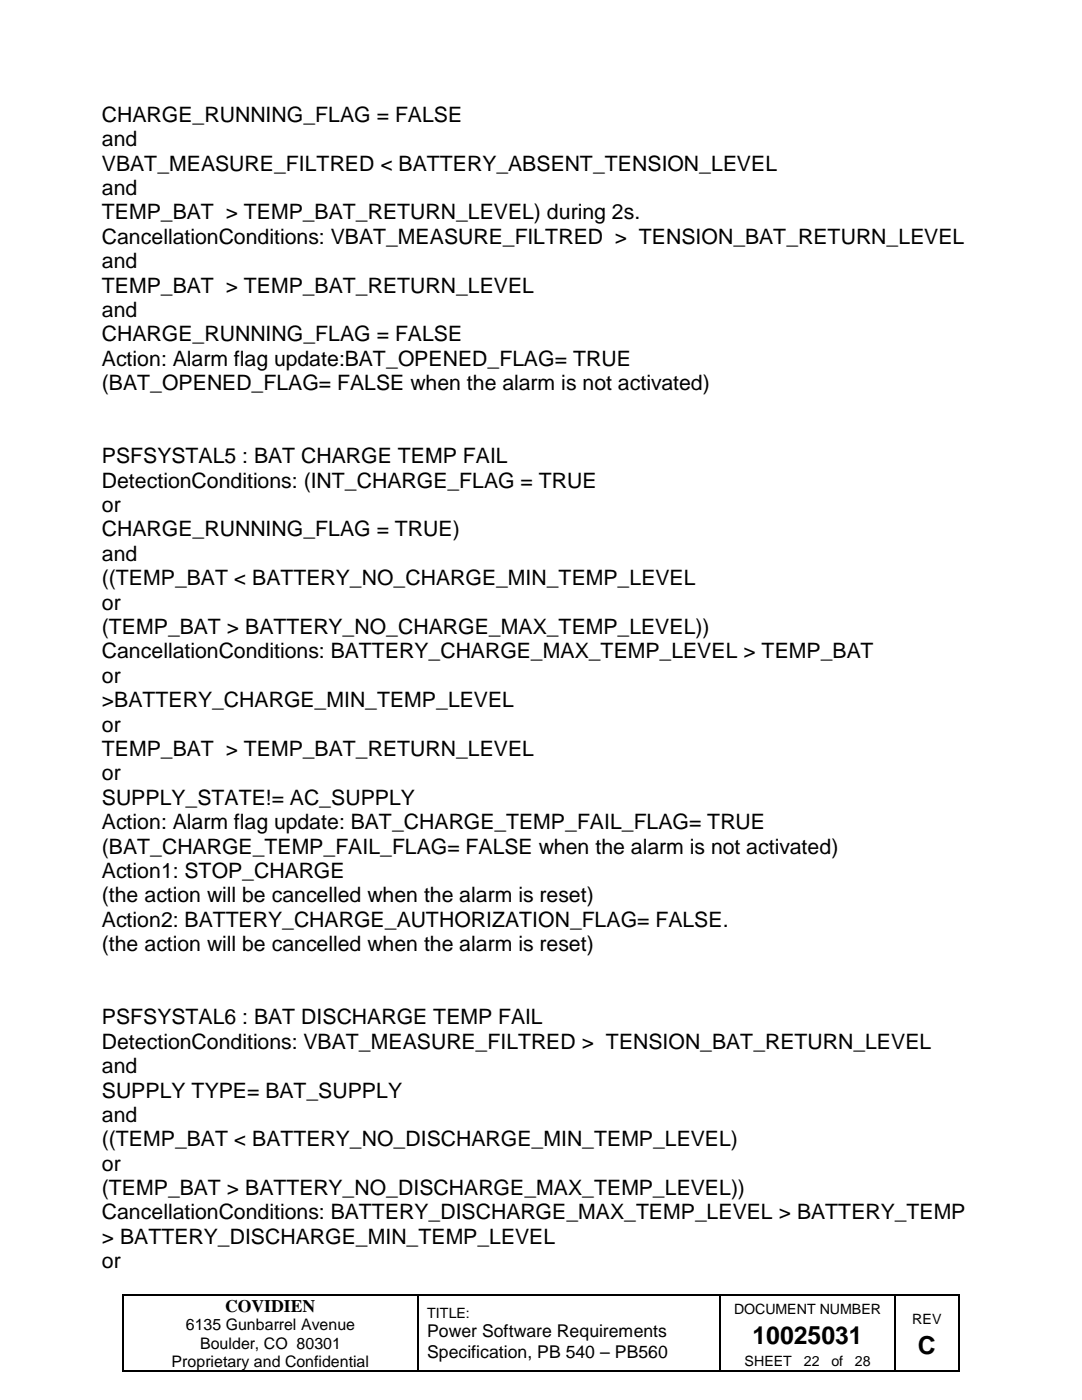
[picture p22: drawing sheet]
<svg xmlns="http://www.w3.org/2000/svg" width="216mm" height="279mm" viewBox="0 0 216 279" stroke-linecap="round" stroke-linejoin="round" font-family="sans-serif">
<defs><g id="words">
<g font-size="4.9">
<text x="150.2" y="268.1">10025031</text>
<text x="183.2" y="270.1">C</text>
</g>
<g font-size="4.2">
<text x="20.3" y="24.3">CHARGE_RUNNING_FLAG = FALSE</text>
<text x="20.3" y="29.2">and</text>
<text x="20.3" y="34">VBAT_MEASURE_FILTRED &lt; BATTERY_ABSENT_TENSION_LEVEL</text>
<text x="20.3" y="38.9">and</text>
<text x="20.3" y="43.8">TEMP_BAT &gt; TEMP_BAT_RETURN_LEVEL) during 2s.</text>
<text x="20.3" y="48.6">CancellationConditions: VBAT_MEASURE_FILTRED &gt; TENSION_BAT_RETURN_LEVEL</text>
<text x="20.3" y="53.5">and</text>
<text x="20.3" y="58.4">TEMP_BAT &gt; TEMP_BAT_RETURN_LEVEL</text>
<text x="20.3" y="63.2">and</text>
<text x="20.3" y="68.1">CHARGE_RUNNING_FLAG = FALSE</text>
<text x="20.3" y="73">Action: Alarm flag update:BAT_OPENED_FLAG= TRUE</text>
<text x="20.3" y="77.9">(BAT_OPENED_FLAG= FALSE when the alarm is not activated)</text>
<text x="20.3" y="92.5">PSFSYSTAL5 : BAT CHARGE TEMP FAIL</text>
<text x="20.3" y="97.3">DetectionConditions: (INT_CHARGE_FLAG = TRUE</text>
<text x="20.3" y="102.2">or</text>
<text x="20.3" y="107.1">CHARGE_RUNNING_FLAG = TRUE)</text>
<text x="20.3" y="111.9">and</text>
<text x="20.3" y="116.8">((TEMP_BAT &lt; BATTERY_NO_CHARGE_MIN_TEMP_LEVEL</text>
<text x="20.3" y="121.7">or</text>
<text x="20.3" y="126.5">(TEMP_BAT &gt; BATTERY_NO_CHARGE_MAX_TEMP_LEVEL))</text>
<text x="20.3" y="131.4">CancellationConditions: BATTERY_CHARGE_MAX_TEMP_LEVEL &gt; TEMP_BAT</text>
<text x="20.3" y="136.3">or</text>
<text x="20.3" y="141.1">&gt;BATTERY_CHARGE_MIN_TEMP_LEVEL</text>
<text x="20.3" y="146">or</text>
<text x="20.3" y="150.9">TEMP_BAT &gt; TEMP_BAT_RETURN_LEVEL</text>
<text x="20.3" y="155.7">or</text>
<text x="20.3" y="160.6">SUPPLY_STATE!= AC_SUPPLY</text>
<text x="20.3" y="165.5">Action: Alarm flag update: BAT_CHARGE_TEMP_FAIL_FLAG= TRUE</text>
<text x="20.3" y="170.3">(BAT_CHARGE_TEMP_FAIL_FLAG= FALSE when the alarm is not activated)</text>
<text x="20.3" y="175.2">Action1: STOP_CHARGE</text>
<text x="20.3" y="180.1">(the action will be cancelled when the alarm is reset)</text>
<text x="20.3" y="185">Action2: BATTERY_CHARGE_AUTHORIZATION_FLAG= FALSE.</text>
<text x="20.3" y="189.8">(the action will be cancelled when the alarm is reset)</text>
<text x="20.3" y="204.4">PSFSYSTAL6 : BAT DISCHARGE TEMP FAIL</text>
<text x="20.3" y="209.3">DetectionConditions: VBAT_MEASURE_FILTRED &gt; TENSION_BAT_RETURN_LEVEL</text>
<text x="20.3" y="214.2">and</text>
<text x="20.3" y="219">SUPPLY TYPE= BAT_SUPPLY</text>
<text x="20.3" y="223.9">and</text>
<text x="20.3" y="228.8">((TEMP_BAT &lt; BATTERY_NO_DISCHARGE_MIN_TEMP_LEVEL)</text>
<text x="20.3" y="233.6">or</text>
<text x="20.3" y="238.5">(TEMP_BAT &gt; BATTERY_NO_DISCHARGE_MAX_TEMP_LEVEL))</text>
<text x="20.3" y="243.4">CancellationConditions: BATTERY_DISCHARGE_MAX_TEMP_LEVEL &gt; BATTERY_TEMP</text>
<text x="20.3" y="248.2">&gt; BATTERY_DISCHARGE_MIN_TEMP_LEVEL</text>
<text x="20.3" y="253.1">or</text>
</g>
<g font-size="3.5">
<text x="44.9" y="261.8">COVIDIEN</text>
<text x="85.3" y="266.9">Power Software Requirements</text>
<text x="85.3" y="270.9">Specification, PB 540 – PB560</text>
</g>
<g font-size="3.2">
<text x="37.1" y="265.5">6135 Gunbarrel Avenue</text>
<text x="39.9" y="269.2">Boulder, CO 80301</text>
<text x="34.2" y="272.8">Proprietary and Confidential</text>
</g>
<g font-size="2.8">
<text x="85.3" y="263">TITLE:</text>
<text x="146.5" y="262.2">DOCUMENT NUMBER</text>
<text x="182" y="264.2">REV</text>
<text x="148.6" y="272.5">SHEET</text>
<text x="160.4" y="272.5">22</text>
<text x="165.9" y="272.5">of</text>
<text x="170.6" y="272.5">28</text>
</g>
</g></defs>
<path d="M24.5 258.2h.2v.3h-.2zM83.2 258.2h.3v.3h-.3zM143.6 258.2h.2v.3h-.2zM178.5 258.2h.2v.3h-.2zM191.2 258.2h.2v.3h-.2zM24.5 273.5h.2v.3h-.2zM83.2 273.5h.3v.3h-.3zM143.6 273.5h.2v.3h-.2zM178.5 273.5h.2v.3h-.2zM191.2 273.5h.2v.3h-.2z" fill="#000"/>
<g fill="none" stroke="#000" stroke-width=".25">
<path d="M24.6 258.5v15M24.7 258.4h58.5M83.4 258.5v15M83.5 258.4h60.1M143.7 258.5v15M143.8 258.4h34.7M178.6 258.5v15M178.7 258.4h12.5M191.3 258.5v15M24.7 273.6h58.5M83.5 273.6h60.1M143.8 273.6h34.7"/>
<path d="M178.7 273.6h12.5"/>
</g>
<use href="#words"/>
</svg>
